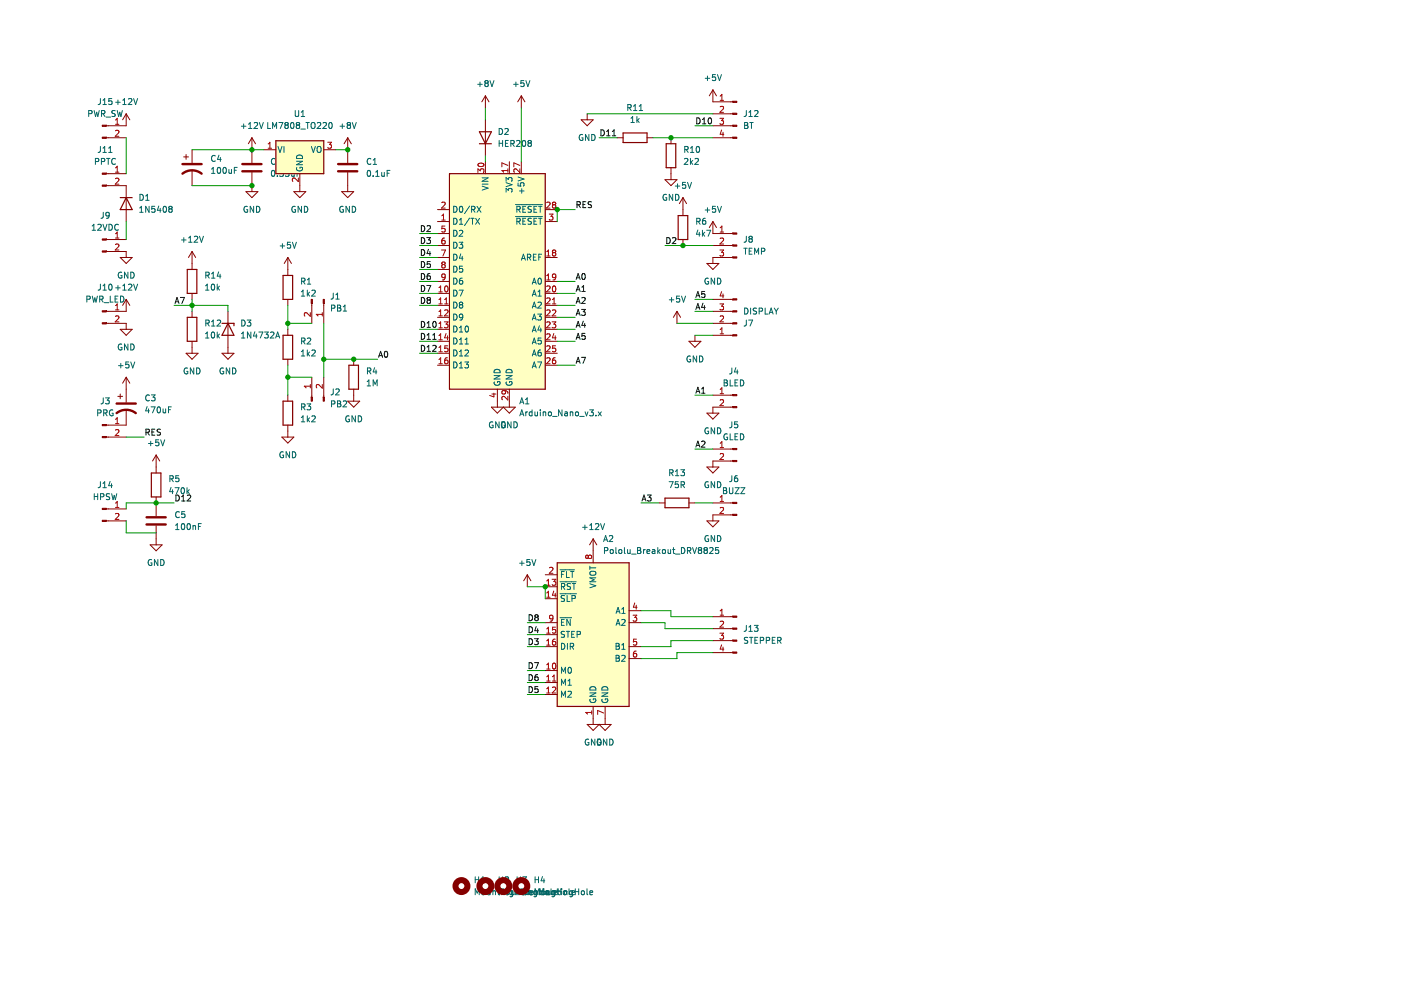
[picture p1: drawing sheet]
<svg xmlns="http://www.w3.org/2000/svg" width="297mm" height="210mm" viewBox="0 0 297 210" stroke-linecap="round" stroke-linejoin="round" font-family="sans-serif">
<path d="M.1 0h297v209.9h-297z" fill-rule="evenodd" fill="#fff" stroke="#fff" stroke-width=".21"/>
<g fill="none" stroke="#840000" stroke-width=".21">
<path d="M151.1 19.1v2.5h4.3M151.1 19.1l-.7 1.2M151.1 19.1l.8 1.2M22.5 39.4h4.3v7.6M22.5 36.8h4.3M22.5 29.2h4.3M26.8 24.1v2.6h-4.3M26.8 24.1l-.8 1.3M26.8 24.1l.7 1.3M38.9 33.3h1.1M39.4 32.8v1M40.7 31.7v2.8"/>
<path d="M40.7 36.1v3.3M53.4 29.2l-.7 1.3M53.4 29.2v5.3M53.4 36.6v4M53.4 29.2l.8 1.3M56 31.7h2.5M63.6 36.8v3.8M68.6 31.7h2.6M73.7 29.2v5.3M73.7 36.6v4M73.7 29.2l-.7 1.3M73.7 29.2l.8 1.3"/>
<path d="M102.9 20.3v2.6M102.9 25.4v7.6M102.9 34.3v2.5M102.9 20.3l-.7 1.3M102.9 20.3l.8 1.3M108 34.3v2.5M110.5 20.3v2.6M110.5 34.3v2.5M110.5 20.3l-.7 1.3M110.5 20.3l.8 1.3M123.2 25.4h2.6l-1.3 1.3zM124.5 24.1v1.3"/>
<path d="M130.8 29.2h1.3M137.2 29.2h1.3M141 38.1h2.5l-1.2 1.3zM142.3 29.2v1.3M142.3 35.6v2.5M151.1 29.2h4.3M151.1 26.7h4.3M151.1 24.1h4.3M22.5 53.3h4.3v1.3M22.5 50.8h4.3M25.5 54.6h2.5l-1.2 1.3zM40.7 53.3v3.8"/>
<path d="M40.7 53.3l-.7 1.3M40.7 53.3l.8 1.3M52.1 40.6h2.6l-1.3 1.3zM61 54.6l-.7 1.3M61 54.6v3.8M61 54.6l.8 1.3M62.3 40.6h2.5l-1.2 1.3zM72.5 40.6h2.5l-1.3 1.3zM92.8 54.6h2.5M92.8 52.1h2.5M92.8 49.5h2.5M92.8 47h2.5"/>
<path d="M92.8 59.7h2.5M92.8 44.4h2.5M92.8 57.1h2.5M115.6 54.6h2.5M115.6 47h2.5M115.6 59.7h2.5M115.6 44.4h2.5M144.8 41.9v3.8M144.8 50.8v1.3M144.8 41.9l-.8 1.3M144.8 41.9l.8 1.3M149.9 55.9h2.5l-1.3 1.2z"/>
<path d="M151.1 47v2.5h4.3M151.1 47l-.7 1.2M151.1 47l.8 1.2M151.1 52.1h4.3M155.4 54.6h-4.3v1.3M22.5 68.6h4.3v1.2M25.5 69.8h2.5l-1.2 1.3zM26.8 63.5v2.5h-4.3M26.8 80v5.3M26.8 63.5l-.8 1.2M26.8 63.5l.7 1.2M26.8 80l-.8 1.2"/>
<path d="M26.8 80l.7 1.2M39.4 74.9h2.6l-1.3 1.3zM40.7 62.2v1.3M40.7 66v1.3M40.7 72.4v2.5M47.1 74.9h2.5l-1.3 1.3zM48.3 66v8.9M61 63.5v1.2M61 69.8v1.3M61 76.2v1.2M66.1 64.3v4.3M66.1 80v4.2"/>
<path d="M68.6 64.3v4.3M68.6 80v4.2M75 76.2v1.2M92.8 72.4h2.5M92.8 74.9h2.5M92.8 69.8h2.5M92.8 62.2h2.5M92.8 64.7h2.5M92.8 67.3h2.5M92.8 77.4h2.5M115.6 72.4h2.5M115.6 74.9h2.5"/>
<path d="M115.6 69.8h2.5M115.6 62.2h2.5M115.6 64.7h2.5M115.6 67.3h2.5M115.6 77.4h2.5M143.5 66l-.7 1.3M143.5 66v2.6M143.5 66l.8 1.3M146.1 72.4h2.5l-1.3 1.2zM147.3 71.1v1.3M151.1 63.5h4.3M151.1 66h4.3"/>
<path d="M151.1 68.6h4.3M151.1 71.1h4.3M22.5 92.7h4.3M25 84h1M25.5 83.5v1M26.8 86.8v3.3h-4.3M33.1 96.5v3.8M33.1 96.5l-.8 1.2M33.1 96.5l.8 1.2M59.8 92.7h2.5l-1.3 1.2zM61 83.8v1.3M61 90.1v2.6"/>
<path d="M73.7 85.1h2.6l-1.3 1.2zM75 82.5v2.6M104.2 86.3h5.1l-1.3 1.3-1.3-1.3-1.2 1.3zM105.5 82.5v3.8M108 82.5v3.8M149.9 99h2.5l-1.3 1.3zM149.9 87.6h2.5l-1.3 1.3zM151.1 95.2h4.3M151.1 83.8h4.3M155.4 86.3h-4.3v1.3M155.4 97.7h-4.3v1.3M22.5 110.4h4.3"/>
<path d="M22.5 107.9h4.3M31.8 115.5h2.6l-1.3 1.3zM33.1 105.4v4M33.1 111.5v4M125.8 114.2v5.1M125.8 114.2l-.8 1.3M125.8 114.2l.7 1.3M139.7 106.6h1.3M146.1 106.6h1.2M149.9 110.4h2.5l-1.3 1.3zM151.1 106.6h4.3M155.4 109.2h-4.3v1.2"/>
<path d="M111.8 121.9l-.8 1.2M111.8 121.9v2.5M111.8 121.9l.8 1.2M115.6 124.4h2.5M115.6 126.9h2.5M115.6 134.6h2.5M115.6 137.1h2.5M115.6 121.9h2.5M115.6 132h2.5M133.4 137.1h2.5M133.4 132h2.5M133.4 129.5h2.5"/>
<path d="M133.4 139.6h2.5M151.1 138.4h4.3M151.1 135.8h4.3M151.1 133.3h4.3M151.1 130.8h4.3M115.6 142.2h2.5M115.6 144.7h2.5M115.6 147.3h2.5M124.5 153.6h5.1l-1.3 1.3-1.3-1.3-1.2 1.3zM125.8 149.8v3.8M128.3 149.8v3.8"/>
</g>
<g fill="#840000" stroke="#840000" stroke-width=".21">
<path d="M155.4 63.4h.8v.2h-.8z" fill-rule="evenodd"/>
<path d="M155.4 65.9h.8v.2h-.8z" fill-rule="evenodd"/>
<path d="M155.4 68.4h.8v.3h-.8z" fill-rule="evenodd"/>
<path d="M155.4 71h.8v.2h-.8z" fill-rule="evenodd"/>
<path d="M66 63.5h.2v.8h-.2z" fill-rule="evenodd"/>
<path d="M68.5 63.5h.3v.8h-.3z" fill-rule="evenodd"/>
<path d="M155.4 138.2h.8v.3h-.8z" fill-rule="evenodd"/>
<path d="M155.4 135.7h.8v.3h-.8z" fill-rule="evenodd"/>
<path d="M155.4 133.2h.8v.2h-.8z" fill-rule="evenodd"/>
<path d="M155.4 130.6h.8v.3h-.8z" fill-rule="evenodd"/>
<path d="M21.7 53.2h.8v.3h-.8z" fill-rule="evenodd"/>
<path d="M21.7 50.7h.8v.2h-.8z" fill-rule="evenodd"/>
<path d="M21.7 68.4h.8v.3h-.8z" fill-rule="evenodd"/>
<path d="M21.7 65.9h.8v.2h-.8z" fill-rule="evenodd"/>
<path d="M155.4 97.6h.8v.3h-.8z" fill-rule="evenodd"/>
<path d="M155.4 95.1h.8v.2h-.8z" fill-rule="evenodd"/>
<path d="M21.7 39.2h.8v.3h-.8z" fill-rule="evenodd"/>
<path d="M21.7 36.7h.8v.3h-.8z" fill-rule="evenodd"/>
<path d="M21.7 29.1h.8v.2h-.8z" fill-rule="evenodd"/>
<path d="M21.7 26.5h.8v.3h-.8z" fill-rule="evenodd"/>
<path d="M155.4 86.2h.8v.3h-.8z" fill-rule="evenodd"/>
<path d="M155.4 83.7h.8v.2h-.8z" fill-rule="evenodd"/>
<path d="M155.4 54.5h.8v.2h-.8z" fill-rule="evenodd"/>
<path d="M155.4 51.9h.8v.3h-.8z" fill-rule="evenodd"/>
<path d="M155.4 49.4h.8v.2h-.8z" fill-rule="evenodd"/>
<path d="M21.7 110.3h.8v.3h-.8z" fill-rule="evenodd"/>
<path d="M21.7 107.8h.8v.2h-.8z" fill-rule="evenodd"/>
<path d="M155.4 29.1h.8v.2h-.8z" fill-rule="evenodd"/>
<path d="M155.4 26.5h.8v.3h-.8z" fill-rule="evenodd"/>
<path d="M155.4 24h.8v.3h-.8z" fill-rule="evenodd"/>
<path d="M155.4 21.5h.8v.2h-.8z" fill-rule="evenodd"/>
<path d="M155.4 109h.8v.3h-.8z" fill-rule="evenodd"/>
<path d="M155.4 106.5h.8v.3h-.8z" fill-rule="evenodd"/>
<path d="M68.5 84.2h.3v.9h-.3z" fill-rule="evenodd"/>
<path d="M66 84.2h.2v.9h-.2z" fill-rule="evenodd"/>
<path d="M21.7 92.5h.8v.3h-.8z" fill-rule="evenodd"/>
<path d="M21.7 90h.8v.3h-.8z" fill-rule="evenodd"/>
</g>
<g fill="none" stroke="#a90000" stroke-width=".21">
<path d="M24.5 25.4l.4-.3v1.3M24.5 35.6l.4-.4v1.3M24.5 27.7l.5-.1 .2 .4-.8 .9h.8M24.5 37.9l.5-.1 .2 .3-.8 .9h.8M24.5 36.5h.7M24.5 26.4h.7M56.9 31.4h.7M56.9 30.5l.3-.3v1.2M63.3 37.7v.8l-1-.8-.3 .3 .1 .5M69.5 30.2h.8l-.4 .4 .3 .2v.5l-.2 .1-.5-.1M101.3 36.6v-.8l.5 .4 .1-.3h.6l.1 .1-.1 .6M101.5 34.7a.61 .61 0 0 1 .7-.2 .61 .61 0 0 1 .3 .6 .75 .75 0 0 1-1.2-.2z"/>
<path d="M107.7 35.8v.7M107.7 36.2h-1.3l.4 .3M107.7 35.1l-1.3-.6v.9M110.2 35.8v.8l-.9-.8-.4 .2 .2 .5M110.2 35.1l-1.3-.6v.9M152.6 25.1h.8l-.4 .5 .4 .1v.5l-.2 .2-.6-.2M152.7 20.4l.4-.4v1.3M152.7 22.7l.5-.2 .2 .4-.8 .9h.8M152.7 21.3h.7M153 27.6l-.3 .9h.8M153.3 28v.9M24.5 50.5h.7"/>
<path d="M24.5 49.6l.4-.4v1.3M24.5 51.9l.5-.2 .2 .4-.8 .9h.8M93.6 53h.9l-.6 1.3M93.7 46.7h.7M93.7 45.8l.3-.4v1.3M93.7 43l.4-.1 .3 .3-.8 .9h.8M93.9 56.1l-.2-.2 .2-.4h.2l.3 .3-.3 .3M93.9 56.1l-.2 .2v.3l.2 .2h.4l.1-.2-.1-.4-.2-.1M93.9 56.1h.2M94.3 50.5h-.4l-.2 .3v.7l.2 .2 .4-.1v-.6h-.4l-.2 .2M94.3 47.9h-.6v.6h.6v.6l-.2 .1-.4-.1M94.4 58.6l-.3 .3-.3-.1-.1-.6 .4-.1 .3 .2-.1 .8-.2 .2-.3 .1"/>
<path d="M115.9 53.4l.4-.4v1.3M115.9 58.4l.4-.3v1.3M115.9 54.3h.7M115.9 59.4h.7M115.9 43l.5-.1 .2 .3-.8 .9h.8M116.5 45.4h.7l-.4 .5 .4 .1v.5l-.2 .2-.5-.2M117.4 43.4l-.3-.2 .3-.3h.2l.2 .2-.2 .3M117.4 43.4l-.3 .2 .1 .4 .2 .1h.2l.2-.2v-.3l-.2-.2M117.4 53.6l-.3-.3 .3-.3h.2l.2 .3-.2 .3M117.4 53.6l-.3 .2 .1 .4 .2 .1h.2l.2-.3v-.2l-.2-.2M117.4 53.6h.2M117.4 43.4h.2"/>
<path d="M117.8 58.6l-.2 .3-.4-.1v-.6l.4-.1 .2 .2v.8l-.2 .2-.4 .1M152.6 53h.8l-.4 .5 .4 .1v.6l-.2 .1-.6-.1M152.7 48.3l.4-.4v1.3M152.7 50.6l.5-.1 .2 .3-.8 .9h.8M152.7 49.2h.7M24.5 67.1l.5-.1 .2 .3-.8 .9h.8M24.5 65.7h.7M24.5 64.8l.4-.4v1.3M65.8 66.3v.8l-.9-.8-.4 .2 .1 .5M68.3 66.3v.7M68.3 66.7h-1.2l.3 .3M93.1 67h.7"/>
<path d="M93.1 64.4h.7M93.1 61.9h.7M93.1 61l.3-.4v1.3M93.1 63.5l.3-.3v1.2M93.1 66.1l.3-.4v1.3M93.1 68.6l.3-.4v1.3M93.1 71.1l.3-.3v1.2M93.1 73.7l.3-.4v1.3M93.1 76.2l.3-.3v1.2M93.1 69.5h.7M93.1 72h.7M93.1 74.6h.7"/>
<path d="M93.1 77.1h.7M94.2 68.2h.8l-.4 .5 .3 .1v.6l-.1 .1-.6-.1M94.3 65.8l.5-.1 .2 .4-.8 .9h.8M94.3 64.4h.7M94.3 63.5l.3-.3v1.2M94.4 60.7l.2-.1a.68 .68 0 0 1 .4 .7 .68 .68 0 0 1-.4 .6l-.3-.5zM94.6 70.7l-.3 .9h.8M94.9 75.9h-.4l-.2 .3v.7l.2 .2 .4-.1v-.6l-.4-.1-.2 .3M94.9 71.2v.8M94.9 73.3h-.6v.6h.6v.6l-.1 .1-.5-.1M115.9 70.9l.5-.1 .2 .3-.8 .9h.8M115.9 65.8l.5-.1 .2 .4-.8 .9h.8"/>
<path d="M115.9 68.4l.5-.2 .2 .4-.8 .9h.8M115.9 63.3l.5-.1 .2 .3-.8 .9h.8M115.9 60.7l.5-.1 .2 .4-.8 .9h.8M115.9 73.4l.5-.1 .2 .4-.8 .9h.8M115.9 76l.5-.1 .2 .3-.8 .9h.8M117.1 68.2h.7l-.4 .5 .4 .1v.6l-.2 .1-.5-.1M117.1 65.8l.5-.1 .2 .4-.7 .9h.7M117.1 64.4h.7M117.1 63.5l.4-.3v1.2M117.2 60.7l.2-.1a.68 .68 0 0 1 .5 .7 .68 .68 0 0 1-.5 .6l-.3-.5zM117.4 70.7l-.3 .9h.8M117.7 75.9h-.3l-.2 .3-.1 .7 .3 .2 .4-.1-.1-.6-.3-.1-.3 .3"/>
<path d="M117.7 71.2v.8M117.8 73.3h-.6l-.1 .6h.6l.1 .6-.2 .1-.5-.1M152.6 64.4h.8l-.4 .5 .4 .1v.6l-.2 .1-.6-.1M152.7 70.8h.7M152.7 69.9l.4-.4v1.3M152.7 67.1l.5-.1 .2 .3-.8 .9h.8M153 61.8l-.3 .9h.8M153.3 62.3v.9M24.5 88.9l.4-.4v1.3M24.5 91.2l.5-.1 .2 .4-.8 .9h.8M24.5 89.8h.7M65.8 81.5v.7"/>
<path d="M65.8 81.9h-1.3l.4 .3M68.3 81.5v.8l-.9-.8-.3 .3 .1 .4M104.3 83.5h.8M104.7 83.4v.7l-.9-.3M107 82.8l.2 .3-.1 .3-.6 .1-.1-.4 .2-.3 .8 .1 .2 .2 .1 .3M107.7 84v.8l-.9-.8-.4 .3 .1 .5M152.7 82.6l.4-.4v1.3M152.7 94l.4-.4v1.3M152.7 84.9l.5-.2 .2 .4-.8 .9h.8M152.7 96.3l.5-.1 .2 .3-.8 .9h.8M152.7 94.9h.7M152.7 83.5h.7"/>
<path d="M24.5 106.7l.4-.4v1.3M24.5 109l.5-.1 .2 .3-.8 .9h.8M24.5 107.6h.7M124.7 117.9l.3-.2h.2l.2 .2v.3l-.2 .2h-.4l-.1-.2M124.7 117.9l-.2-.2-.3 .2v.4l.2 .1 .3-.2M124.7 117.9v.3M152.7 105.4l.4-.3v1.2M152.7 107.7l.5-.1 .2 .4-.8 .9h.8M152.7 106.3h.7M115.9 134.2h.7M115.9 123.2l.4-.4v1.3M115.9 125.7l.4-.3v1.2"/>
<path d="M115.9 133.3l.4-.3v1.2M115.9 135.9l.4-.4v1.3M115.9 124.1h.7M115.9 126.6h.7M115.9 136.8h.7M116.5 120.4l.5-.1 .2 .3-.7 1h.7M117.1 122.8h.7l-.4 .5 .4 .1v.6l-.2 .1-.5-.1M117.2 131l-.2 .2h-.4v-.6l.4-.2 .2 .3v.7l-.2 .2-.4 .1M117.4 125.3l-.3 .9h.8M117.7 135.5l-.3 .1-.2 .2-.1 .7 .3 .3 .4-.1-.1-.6-.3-.1-.3 .2M117.7 125.8v.8M117.8 133h-.6l-.1 .6 .6-.1 .1 .6-.2 .1-.5-.1"/>
<path d="M134.2 130.4h.8l-.4 .5 .3 .1v.6l-.1 .1-.6-.1M134.6 127.8l-.3 .9h.8M134.9 138.1h-.4l-.2 .3v.7l.2 .2 .4-.1v-.6l-.4-.1-.2 .3M134.9 128.3v.9M134.9 135.5h-.6v.6h.6v.6l-.1 .1-.5-.1M152.6 134.2h.8l-.4 .5 .4 .1v.6l-.2 .1-.6-.1M152.7 129.5l.4-.3v1.2M152.7 131.8l.5-.1 .2 .4-.8 .9h.8M152.7 130.4h.7M153 136.7l-.3 .9h.8M153.3 137.2v.9M115.9 141.9h.7"/>
<path d="M115.9 141l.4-.4v1.3M115.9 143.5l.4-.4v1.3M115.9 146l.4-.3v1.2M115.9 144.4h.7M115.9 146.9h.7M117.1 145.8l.5-.1 .2 .3-.7 .9h.7M117.1 144.4h.7M117.1 143.5l.4-.4v1.3M117.2 140.7l.2-.1a.68 .68 0 0 1 .5 .6 .68 .68 0 0 1-.5 .7l-.3-.5zM125.4 150.7v.7M125.4 151.1h-1.2l.3 .3M128 151.2l-1.3-.6v.9"/>
</g>
<g fill="none" stroke="#006464" stroke-width=".21">
<path d="M101.3 17.9h.9M101.8 17.4v1M103 17.6l-.2-.2 .2-.3h.4l.1 .2-.2 .3M103 17.6l-.2 .3v.2l.2 .3 .4-.1 .1-.2v-.3l-.2-.2M103 17.6h.3M103.9 17.1l.4 1.3 .4-1.3M108.9 17.9h1M109.4 17.4v1M111.1 17.1h-.6l-.1 .6 .6-.1 .1 .6-.2 .2-.5-.2M111.5 17.1l.4 1.3 .4-1.3M149.5 16.6h1M150 16.1v1"/>
<path d="M151.7 15.8h-.6l-.1 .6h.6l.1 .6-.2 .1-.5-.1M152.1 15.8l.4 1.3 .5-1.3M18.8 24.1l.6-.1 .1-.4-.7-.2v1.3M20 23.4l.3 1.3 .2-.9 .2 .9 .3-1.3M20.2 34.3l.6-.1 .1-.5-.7-.1v1.3M21.3 31.1l-.1 1-.4 .2M21.3 20.9l-.1 1.1-.4 .2M21.5 34.3l.6-.1 .1-.5-.7-.1v1.3M21.5 24.1l.6-.1 .1-.4-.7-.2v1.3M21.8 32.3h.8M21.8 21.3l.4-.4v1.3M21.8 31.4l.4-.3v1.2"/>
<path d="M21.8 22.2h.8M21.8 24.1l.5 .6M22.5 24.8h1M22.6 33.6h.7M22.9 33.6v1.3M23 32.3h.8M23 31.4l.4-.3v1.2M23.7 20.9h-.6l-.1 .6 .6-.1 .1 .6-.2 .2-.5-.2M24.4 23.5l-.6 .1v.3l.5 .3 .1 .3-.2 .2-.5-.1M24.5 33.7a.56 .56 0 0 0-.8 .5 .56 .56 0 0 0 .8 .5M24.5 21.7h1M24.9 23.4l.3 1.3 .2-.9 .2 .9 .3-1.3"/>
<path d="M25 21.2v1M26 21.3l.4-.4v1.3M26 22.2h.8M27.2 21l.5-.1 .3 .4-.8 .9h.8M28.3 20.9l.5 1.3 .4-1.3M44.8 35.9l.4-.4v1.3M44.8 36.8h.8M45.6 33.1a.56 .56 0 0 0-.8 .5 .56 .56 0 0 0 .8 .5M46.2 35.6l.2-.1a.68 .68 0 0 1 .4 .6 .68 .68 0 0 1-.4 .7l-.3-.5zM46.4 32.9l-.3 .9h.8M46.7 33.4v.8M47.4 35.6l.2-.1a.68 .68 0 0 1 .4 .6 .68 .68 0 0 1-.4 .7l-.3-.5z"/>
<path d="M48.5 35.9l.1 .8 .5-.1M49.1 35.9v.9M49.7 36.1h.4M50.3 35.5h-.6v1.3M51.2 26.8h.9M51.7 26.3v.9M52.7 27.2h.7M52.7 26.3l.3-.3v1.2M53.9 26.1l.5-.1 .2 .3-.8 .9h.8M55 26l.4 1.2 .4-1.2M56.8 26v1.2h.6M57.7 36.2l.1-.1a.68 .68 0 0 1 .5 .7 .68 .68 0 0 1-.5 .6l-.3-.5z"/>
<path d="M57.8 27.2v-1.2l.4 .9 .4-.9v1.2M58.3 33.7a.56 .56 0 0 0-.8 .5 .56 .56 0 0 0 .8 .5M58.8 33.7l.5-.1 .2 .4-.8 .9h.8M58.8 37.3v.1M58.9 31.1l.5 1.2 .4-1.2M59.1 26h.9l-.6 1.2M59.3 36.1h.8l-.4 .5 .3 .1v.6l-.2 .1-.5-.1M60.2 31.1v1.2M60.5 36.1h.8l-.4 .5 .3 .1v.6l-.2 .1-.5-.1M60.6 26.5l-.2 .3 .1 .3 .1 .1h.3l.2-.2v-.2l-.2-.3M60.6 26.5l-.2-.2 .2-.3h.3l.2 .2-.2 .3M60.6 26.5h.3"/>
<path d="M61.7 26.1l.2-.1a.68 .68 0 0 1 .4 .6 .68 .68 0 0 1-.4 .6l-.3-.4zM61.8 36.6l.1 .7h.5M62.4 36.6v.8M62.6 23.4v1.1l.2 .2h.3l.2-.2v-1.1M62.9 34.2h1.2l-1.2 .7h1.2M62.9 35.5a.58 .58 0 0 0 .6 .8 .58 .58 0 0 0 .5-.8h-.4v.2M63 36.7h.4M63.1 26.5l-.3 .3v.2l.3 .2h.2l.2-.2v-.2l-.2-.3M63.1 26.5l-.3-.2 .3-.3h.3l.1 .2-.2 .3M63.1 33a.66 .66 0 0 1 .7-.1 .66 .66 0 0 1 .3 .7h-1.2zM63.1 26.5h.2M63.6 36.1h-.6v1.3"/>
<path d="M63.8 27.4h.9M63.9 23.8l.3-.4v1.3M63.9 24.7h.7M64.9 26h.7M65.2 26v1.2M66 26.2l.3-.2a.43 .43 0 0 1 .5 .4v.4a.42 .42 0 0 1-.4 .5 .42 .42 0 0 1-.4-.5zM66 31.1l.4 1.2 .5-1.2M67.3 26.1l.5-.1 .2 .3-.8 .9h.8M67.3 31.2l.2-.1a.43 .43 0 0 1 .6 .4v.4a.42 .42 0 0 1-.5 .4 .42 .42 0 0 1-.4-.4zM68.5 26.1l.5-.1 .2 .3-.8 .9h.8M69.8 26.1l.2-.1a.68 .68 0 0 1 .4 .6 .68 .68 0 0 1-.4 .6l-.3-.4zM72.1 26.8h1"/>
<path d="M72.6 26.3v.9M73.8 26.5l-.2 .3v.2l.2 .2h.4l.1-.2v-.4l-.2-.1M73.8 26.5l-.2-.2 .2-.3h.4l.1 .2-.2 .3M73.8 26.5h.3M74.7 26l.4 1.2 .4-1.2M78 36.2l.2-.1a.68 .68 0 0 1 .4 .7 .68 .68 0 0 1-.4 .6l-.4-.5zM78.6 33.7a.56 .56 0 0 0-.8 .5 .56 .56 0 0 0 .8 .5M79.1 34.9h.7M79.1 34l.4-.4v1.3M79.1 37.3v.1M79.7 37.4h.7M79.7 36.5l.3-.4v1.3"/>
<path d="M80.9 36.6l.1 .7h.5M81.5 36.6v.8M82.1 36.7h.4M82.7 36.1h-.6v1.3M102.2 39.5l1.3 .4-1.3 .4M102.2 39h1.3M102.2 37.7h1.3l-1.3 .7h1.3M105.8 27.2a.64 .64 0 0 1 .8 .7 .64 .64 0 0 1-.8 .6zM105.8 29.8v1.3M105.8 30.4h.8M106.6 29.8v1.3M107 27.4l.5-.2 .3 .4-.8 .9h.8"/>
<path d="M107.2 30.4h.4M107.3 38.4v-.8l.5 .5 .1-.4h.5l.2 .2-.2 .5M107.3 38.7l1.3 .5-1.3 .4M107.8 29.8h-.6v1.3h.6M108.3 30.4h.6l.1-.5-.7-.1v1.3M108.6 30.4l.4 .7M109.5 29.9l.5-.1 .2 .3-.7 1h.7M109.8 38.8v.6l.6 .1v-.6l.6-.1 .1 .2-.1 .5M109.8 37.5l1.3 .5-1.3 .4M110.9 29.9l.1-.1a.68 .68 0 0 1 .5 .6 .68 .68 0 0 1-.5 .7l-.3-.5zM112.2 30.3l-.3 .3v.2l.3 .3h.2l.3-.3v-.2l-.3-.3M112.2 30.3l-.3-.2 .3-.3h.2l.3 .2-.3 .3"/>
<path d="M112.2 30.3h.2M123.5 28.6a.58 .58 0 0 0-.7 .6 .58 .58 0 0 0 .8 .5v-.5h-.3M124.9 28.5v1.3l-.8-1.3v1.3M125.5 28.5a.64 .64 0 0 1 .7 .6 .64 .64 0 0 1-.7 .7zM133.1 22.8h.6l.1-.5-.7-.1v1.2M133.4 22.8l.4 .6M133.8 26h.7M133.8 25.1l.3-.4v1.3M134.3 23.4h.7M134.3 22.5l.4-.3v1.2M135 24.7v1.3M135.2 25.5l.3 .5"/>
<path d="M135.5 22.5l.4-.3v1.2M135.5 23.4h.7M135.5 25.1l-.5 .5M143.2 39.5h.9M143.7 39v.9M145.1 33.7l.5-.1 .2 .4-.7 .9h.7M145.2 31.7h.6v-.5l-.6-.1v1.2M145.3 38.7h-.6v.6l.6-.1v.6l-.1 .1-.5-.1M145.5 31.7l.4 .6M145.8 38.7l.4 1.2 .4-1.2M146.4 32.3h.7M146.4 31.4l.4-.3v1.2"/>
<path d="M146.4 33.6v1.3M146.5 34.4l.4 .5M146.9 34l-.5 .5M147.4 33.7l.4-.1 .3 .4-.8 .9h.8M147.7 31.2l.2-.1a.68 .68 0 0 1 .4 .6 .68 .68 0 0 1-.4 .6l-.3-.5zM157.9 26h.4l.2 .2-.2 .4 .2 .1 .1 .3-.2 .2h-.5zM157.9 26.6h.4M158.2 23.4v1.1l-.4 .2M158.8 23.8l.3-.4v1.3M158.8 24.7h.7M159 26h.7M159.3 26v1.2"/>
<path d="M160 23.6l.5-.2 .2 .4-.8 .9h.8M19.5 48.8h.8M19.5 47.9l.4-.3v1.2M20.7 47.7l.5-.1 .3 .3-.8 .9h.8M21.8 47.6l.5 1.2 .4-1.2M21.9 45l-.1 1.1-.4 .2M23.1 47.6a.64 .64 0 0 1 .7 .6 .64 .64 0 0 1-.7 .6zM23.2 45.6l-.3 .2-.3-.1-.1-.6 .4-.1 .3 .3-.1 .7-.2 .2-.3 .1M25.1 47.7a.56 .56 0 0 0-.8 .5 .56 .56 0 0 0 .8 .5M25.8 57.8a.58 .58 0 0 0-.7 .6 .58 .58 0 0 0 .8 .5v-.5h-.3M27.1 57.7v1.3l-.7-1.3v1.3M27.7 57.7a.64 .64 0 0 1 .8 .6 .64 .64 0 0 1-.8 .7z"/>
<path d="M29.6 45h.7M29.6 44.1l.4-.4v1.3M29.7 41.2a.64 .64 0 0 1 .7 .6 .64 .64 0 0 1-.7 .7zM30.9 42.5h.7M30.9 41.6l.3-.4v1.3M31.6 43.7v1.3l-.7-1.3v1.3M32.8 43.7h-.6v.6h.6v.6l-.2 .1-.4-.1M33.7 43.7l-.3 .9h.7M34 44.2v.8M34.7 43.9l.2-.2a.68 .68 0 0 1 .4 .7 .68 .68 0 0 1-.4 .6l-.3-.5zM36 44.3l-.2 .2v.3l.2 .2h.3l.2-.2v-.3l-.2-.2M36 44.3l-.2-.3 .2-.3h.3l.2 .3-.2 .3"/>
<path d="M36 44.3h.3M38.5 50.9h.9M39 50.4v1M40 51.4h.7M40 50.5l.4-.4v1.3M41.2 50.2l.5-.1 .2 .4-.8 .9h.8M42.3 50.1l.4 1.3 .4-1.3M43.6 58.4l.6-.1 .1-.5-.7-.1v1.3M43.9 58.4l.5 .6M44.8 59h.8M44.8 58.1l.4-.4v1.3M46.4 57.6l-.3 1h.7"/>
<path d="M46.7 58.1v.9M52.4 43.8a.58 .58 0 0 0-.7 .6 .58 .58 0 0 0 .8 .5v-.4h-.2M53.8 43.7v1.3l-.8-1.3v1.3M54.4 43.7a.64 .64 0 0 1 .7 .7 .64 .64 0 0 1-.7 .6zM59.4 52.1h1M59.9 51.7v.9M61.6 51.4h-.6l-.1 .6 .6-.1 .1 .6-.2 .1-.5-.1M62 51.4l.4 1.2 .4-1.2M62.6 43.8a.58 .58 0 0 0-.7 .6 .58 .58 0 0 0 .8 .5v-.4h-.3M63.9 43.7v1.3l-.7-1.3v1.3M63.9 59.6h.7v-.5l-.7-.1v1.2M64.3 59.6l.4 .6"/>
<path d="M64.5 43.7a.64 .64 0 0 1 .8 .7 .64 .64 0 0 1-.8 .6zM65.2 59.3l.3-.3v1.2M72.8 43.8a.58 .58 0 0 0-.8 .6 .58 .58 0 0 0 .8 .5v-.4h-.2M74.1 43.7v1.3l-.7-1.3v1.3M74.7 43.7a.64 .64 0 0 1 .7 .7 .64 .64 0 0 1-.7 .6zM96.2 56.4a.64 .64 0 0 1 .7 .7 .64 .64 0 0 1-.7 .6zM96.2 59a.64 .64 0 0 1 .7 .6 .64 .64 0 0 1-.7 .6zM96.2 51.4a.64 .64 0 0 1 .7 .6 .64 .64 0 0 1-.7 .6zM96.2 48.8a.64 .64 0 0 1 .7 .7 .64 .64 0 0 1-.7 .6zM96.2 53.9a.64 .64 0 0 1 .7 .6 .64 .64 0 0 1-.7 .7zM96.2 43.7a.64 .64 0 0 1 .7 .7 .64 .64 0 0 1-.7 .6zM96.2 46.3a.64 .64 0 0 1 .7 .6 .64 .64 0 0 1-.7 .7z"/>
<path d="M97.3 51.4h.8l-.4 .4 .4 .2v.5l-.2 .1-.6-.1M97.4 48.9l.5-.1 .2 .4-.8 .9h.8M97.4 47.6h.7M97.4 46.6l.4-.3v1.3M97.5 43.9l.2-.2a.68 .68 0 0 1 .4 .7 .68 .68 0 0 1-.4 .6l-.3-.5zM97.7 53.8l-.3 .9h.8M98 59h-.4l-.1 .3-.1 .7 .2 .2 .5-.1-.1-.6h-.4l-.2 .2M98 54.3v.9M98.1 56.4h-.6l-.1 .6h.6l.1 .6-.2 .1-.5-.1M99.6 46.2l-1.1 1.7M99.6 43.7l-1.1 1.6M99.8 46.3h.7"/>
<path d="M100 44.4l.6-.1 .1-.4-.7-.2v1.3M100.2 46.3v1.3M100.3 44.4l.4 .6M100.8 46.3l.9 1.3M101.1 43.7l.9 1.3M101.7 46.3l-.9 1.3M102 43.7l-.9 1.3M107.3 40.7v-.8l.5 .5 .1-.4h.5l.2 .2-.2 .5M109.3 43.4h5.7M109.3 45.9h5.7M109.6 44.4l.6-.1v-.4l-.6-.2v1.3M109.6 46.9h.6v-.5l-.6-.1v1.3"/>
<path d="M109.9 44.4l.4 .6M109.9 46.9l.4 .7M110.1 40.5h1M110.6 55.2l.4-1.3 .4 1.3M110.6 40v1M110.7 54.8h.6M110.9 44.3h.4M110.9 46.9h.4M111.5 43.7h-.6v1.3h.6M111.5 46.3h-.6v1.3h.6M111.8 54.6l.6-.1 .1-.5-.7-.1v1.3M112.1 54.6l.4 .6"/>
<path d="M112.7 43.8l-.7 .1v.3l.5 .3 .2 .3-.3 .2h-.5M112.7 46.3l-.7 .1v.4l.5 .2 .2 .3-.3 .3-.5-.1M113 59.9h.6M113.1 54.5h.4M113.2 44.3h.4M113.2 46.9h.4M113.7 53.9h-.6v1.3h.6M113.8 43.7h-.6v1.3h.6M113.8 46.3h-.6v1.3h.6M114.2 59.1l.2-.1a.68 .68 0 0 1 .4 .6 .68 .68 0 0 1-.4 .6l-.3-.4zM114.2 43.7h.7M114.2 46.3h.7"/>
<path d="M114.2 54.5h.5M114.5 43.7v1.3M114.5 46.3v1.3M114.8 53.9h-.6v1.3M141.3 41.3a.58 .58 0 0 0-.7 .6 .58 .58 0 0 0 .8 .5v-.5h-.3M142.6 41.2v1.3l-.7-1.3v1.3M143.2 41.2a.64 .64 0 0 1 .8 .6 .64 .64 0 0 1-.8 .7zM147.7 46.9h.6l.1-.5-.7-.1v1.3M148 48.8l-.3 .9h.7M148 46.9l.4 .7M148.3 49.2v.9M148.9 48.8v1.3"/>
<path d="M149.1 49.6l.3 .5M149.4 49.2l-.5 .5M149.5 44.5h1M149.5 46.3h-.3l-.2 .3-.1 .7 .3 .3 .4-.2-.1-.6h-.3l-.3 .2M149.8 48.8h.9l-.6 1.3M150 44v1M150.2 59a.58 .58 0 0 0-.8 .6 .58 .58 0 0 0 .8 .5v-.4h-.2M151.5 59v1.2l-.7-1.2v1.2M151.7 43.7h-.6l-.1 .6h.6l.1 .6-.2 .1-.5-.1M152.1 59a.64 .64 0 0 1 .7 .6 .64 .64 0 0 1-.7 .6zM152.1 43.7l.4 1.3 .5-1.3M157.7 52.6h.7"/>
<path d="M158.1 52.6v1.3M158.2 50.1v1.1l-.4 .2M158.8 53.2h.5M159 50.6l-.2 .3v.2l.2 .3 .4-.1 .1-.2-.1-.3-.1-.2M159 50.6l-.2-.2 .2-.3 .4 .1 .1 .1-.2 .3M159 50.6h.3M159.4 52.6h-.6v1.3h.6M160 53.9v-1.3l.4 .9 .4-.9v1.3M161.4 53.3l.6-.1 .1-.5-.7-.1v1.3M18.4 63.4h.6l.1-.5-.7-.1v1.3M19.6 62.8l.3 1.3 .2-1 .3 1 .3-1.3M21.1 63.4h.6l.1-.5-.7-.1v1.3"/>
<path d="M21.3 60.2l-.1 1.1-.4 .2M21.4 63.4l.5 .7M21.8 61.5h.8M21.8 60.6l.4-.4v1.3M22.1 64.2h1M23.2 60.4l.1-.2a.68 .68 0 0 1 .5 .7 .68 .68 0 0 1-.5 .6l-.3-.5zM23.4 62.8v1.3h.6M24.4 63.4h.4M24.5 61h1M25 62.8h-.6v1.3h.6M25 60.5v1M25.1 77.5h1"/>
<path d="M25.5 62.8a.64 .64 0 0 1 .8 .6 .64 .64 0 0 1-.8 .7zM25.6 77v1M25.8 73a.58 .58 0 0 0-.7 .6 .58 .58 0 0 0 .8 .5v-.4h-.3M26 61.5h.8M26 60.6l.4-.4v1.3M27.1 72.9v1.3l-.7-1.3v1.3M27.2 60.4l.5-.2 .3 .4-.8 .9h.8M27.3 76.7h-.6l-.1 .6h.6l.1 .6-.2 .1-.5-.1M27.7 72.9a.64 .64 0 0 1 .8 .7 .64 .64 0 0 1-.8 .6zM27.7 76.7l.4 1.3 .5-1.3M28.3 60.2l.5 1.3 .4-1.3M39.8 78.1a.58 .58 0 0 0-.8 .6 .58 .58 0 0 0 .8 .5v-.5h-.2"/>
<path d="M41.1 78v1.3l-.7-1.3v1.3M41.7 78a.64 .64 0 0 1 .7 .6 .64 .64 0 0 1-.7 .7zM43.6 61.5h.7M43.6 60.6l.3-.4v1.3M43.6 70.8l.3-.4v1.3M43.6 71.7h.7M43.6 68.5h.6l.1-.5-.7-.1v1.2M43.9 68.5l.5 .6M44.8 69.1h.8M44.8 68.2l.4-.3v1.2M44.9 60.4l.2-.2a.68 .68 0 0 1 .4 .7 .68 .68 0 0 1-.4 .6l-.3-.5zM44.9 70.5l.2-.1a.68 .68 0 0 1 .4 .6 .68 .68 0 0 1-.4 .7l-.3-.5z"/>
<path d="M46.1 60.2v1.3M46.1 70.4v1.3M46.1 68l.4-.1 .3 .3-.8 .9h.8M46.2 61l.3 .5M46.2 71.2l.3 .5M46.5 60.7l-.4 .5M46.5 70.8l-.4 .5M47.4 78.1a.58 .58 0 0 0-.8 .6 .58 .58 0 0 0 .8 .5v-.5h-.2M48.7 78v1.3l-.7-1.3v1.3M49.3 78a.64 .64 0 0 1 .7 .6 .64 .64 0 0 1-.7 .7zM51.2 71.7h.7M51.2 70.8l.4-.4v1.3"/>
<path d="M51.3 67.9a.64 .64 0 0 1 .7 .6 .64 .64 0 0 1-.7 .6zM52.4 67.9h.8l-.4 .4 .3 .2v.5l-.2 .1-.5-.1M53.2 70.4v1.3l-.7-1.3v1.3M54 70.3l-.3 .9h.8M54.3 70.8v.9M54.9 70.4h.8l-.5 1.3M56.1 70.4h.8l-.4 .5 .3 .1v.5l-.2 .2-.5-.2M57.4 70.5l.4-.1 .3 .4-.8 .9h.8M58.4 71.7l.5-1.3 .4 1.3M58.6 71.3h.6M63.9 75.5h.7M63.9 62.8h.7"/>
<path d="M63.9 61.9l.3-.4v1.3M63.9 74.6l.3-.4v1.3M63.9 72.3h.7v-.5l-.7-.1v1.2M64.3 72.3l.4 .6M65.2 60.2h.7M65.2 61.5v1.3M65.2 74.2v1.3M65.2 71.8l.4-.1 .3 .3-.8 .9h.8M65.3 62.3l.3 .5M65.3 75l.3 .5M65.6 61.9l-.4 .5M65.6 74.6l-.4 .5"/>
<path d="M66.1 74.3l.5-.1 .2 .4-.7 .9h.7M66.1 61.6l.5-.1 .2 .4-.7 .9h.7M70.3 65.4l.6-.1 .1-.5-.7-.1v1.3M70.7 62.1l-.1 1.1-.4 .2M71.2 62.5l.4-.4v1.3M71.2 63.4h.7M71.6 65.3h.4M71.6 64.7h.4l.2 .2-.2 .4 .2 .1 .1 .3-.3 .3h-.4zM72.8 66h.7M72.8 65l.3-.3v1.3M77.9 78.7l.6-.1 .1-.5-.7-.1v1.3M78.2 78.7l.4 .6"/>
<path d="M79.4 78l-.3 .9h.8M79.7 78.4v.9M96.2 69.1a.64 .64 0 0 1 .7 .7 .64 .64 0 0 1-.7 .6zM96.2 66.6a.64 .64 0 0 1 .7 .6 .64 .64 0 0 1-.7 .7zM96.2 64.1a.64 .64 0 0 1 .7 .6 .64 .64 0 0 1-.7 .6zM96.2 74.2a.64 .64 0 0 1 .7 .6 .64 .64 0 0 1-.7 .7zM96.2 76.7a.64 .64 0 0 1 .7 .7 .64 .64 0 0 1-.7 .6zM96.2 61.5a.64 .64 0 0 1 .7 .6 .64 .64 0 0 1-.7 .7zM96.2 71.7a.64 .64 0 0 1 .7 .6 .64 .64 0 0 1-.7 .6zM97.3 61.5h.9l-.6 1.3M97.4 75.5h.7M97.4 78h.7"/>
<path d="M97.4 72.9h.7M97.4 70.4h.7M97.4 69.5l.4-.4v1.3M97.4 72l.4-.3v1.2M97.4 74.6l.4-.4v1.3M97.4 77.1l.4-.4v1.3M97.6 64.6l-.2 .2 .1 .4 .1 .1h.3l.2-.2v-.3l-.2-.2M97.6 64.6l-.2-.2 .2-.3h.3l.2 .2-.2 .3M97.6 64.6h.3M98.1 67.1l-.2 .3-.4-.1v-.6l.4-.1 .2 .2v.8l-.2 .2-.4 .1M98.5 76.7h.8l-.4 .5 .4 .1v.6l-.2 .1-.6-.1M98.6 74.3l.5-.1 .2 .4-.8 .9h.8"/>
<path d="M98.6 72.9h.7M98.6 72l.4-.3v1.2M98.7 69.3l.2-.2a.68 .68 0 0 1 .4 .7 .68 .68 0 0 1-.4 .6l-.3-.5zM104.8 79.6h1.2l-1.2 .8h1.2M104.9 78.4a.66 .66 0 0 1 .8-.1 .66 .66 0 0 1 .3 .7h-1.2zM107.3 79.6h1.3l-1.3 .8h1.3M107.5 78.4a.66 .66 0 0 1 .7-.1 .66 .66 0 0 1 .4 .7h-1.3zM112.8 60.2l.5-1.2 .4 1.2M112.8 62.8l.5-1.3 .4 1.3M112.8 65.3l.5-1.2 .4 1.2M112.8 67.9l.5-1.3 .4 1.3M112.8 70.4l.5-1.3 .4 1.3"/>
<path d="M112.8 72.9l.5-1.2 .4 1.2M112.8 75.5l.5-1.3 .4 1.3M112.8 78l.5-1.3 .4 1.3M113 62.4h.6M113 65h.6M113 67.5h.6M113 70h.6M113 72.6h.6M113 75.1h.6M113 77.7h.6M114 66.6h.8l-.4 .5 .3 .1v.5l-.2 .2-.5-.2M114 76.7h.8l-.5 1.3"/>
<path d="M114.1 64.2l.4-.1 .3 .3-.8 .9h.8M114.1 62.8h.7M114.1 61.9l.3-.4v1.3M114.4 69.1l-.3 .9h.7M114.7 74.2l-.4 .1-.2 .2v.7l.2 .3 .4-.1v-.6l-.4-.1-.2 .2M114.7 69.6v.8M114.7 71.7h-.6v.6l.6-.1v.6l-.2 .1-.4-.1M141.9 63.6h1M142.4 63.1v1M144.1 62.8h-.6l-.1 .6 .6-.1 .1 .6-.2 .2-.5-.2M144.5 62.8l.4 1.3 .4-1.3M146.4 75.5a.58 .58 0 0 0-.8 .6 .58 .58 0 0 0 .8 .5v-.4h-.2"/>
<path d="M147.7 75.5v1.2l-.7-1.2v1.2M148.3 75.5a.64 .64 0 0 1 .7 .6 .64 .64 0 0 1-.7 .6zM155.2 78l-.1 1.1-.4 .2M156 78l-.3 .9h.8M156.3 78.4v.9M157.9 65.3a.64 .64 0 0 1 .7 .7 .64 .64 0 0 1-.7 .6zM158.2 67.9v1l-.4 .2M158.7 67.9h.9l-.6 1.2M159.1 65.3v1.3M160.4 65.4h-.7v.4l.6 .2 .1 .3-.2 .3-.5-.1M161 66l.6-.1v-.5l-.6-.1v1.3M162.2 65.3v1.3h.6"/>
<path d="M163.1 66.6l.4-1.3 .4 1.3M163.2 66.2h.6M164.2 65.3l.4 .7M164.6 66v.6M165 65.3l-.4 .7M20.7 87.6l.6-.1 .1-.5-.7-.1v1.3M21.9 84.4l-.1 1-.4 .2M22 87.6l.6-.1v-.5l-.6-.1v1.3M22.3 87.6l.4 .6M22.4 84.4h.8l-.5 .4 .4 .2v.5l-.2 .1-.5-.1M23.9 87a.58 .58 0 0 0-.7 .5 .58 .58 0 0 0 .8 .5v-.4h-.3M31.2 86.2l-.3 .9h.8"/>
<path d="M31.5 94h.9M31.5 86.7v.8M31.7 83.8a.56 .56 0 0 0-.8 .6 .56 .56 0 0 0 .8 .5M32 93.5v1M32 86.3h.9l-.6 1.2M32.1 83.7h.8l-.4 .5 .3 .1v.6l-.2 .1-.5-.1M33.4 86.4l.2-.1a.68 .68 0 0 1 .4 .6 .68 .68 0 0 1-.4 .6l-.3-.4zM33.6 93.2h-.6v.7l.6-.1v.6l-.1 .1-.5-.1M34.1 93.2l.4 1.3 .4-1.3M34.6 86.7v.8l.5-.1M35.1 86.7v.8M35.7 86.9h.4"/>
<path d="M36.3 86.3h-.6v1.2M60.1 95.8a.58 .58 0 0 0-.8 .6 .58 .58 0 0 0 .8 .5v-.4h-.2M61.4 95.8v1.3l-.7-1.3v1.3M62 95.8a.64 .64 0 0 1 .7 .6 .64 .64 0 0 1-.7 .7zM63.9 88.5l.3-.3v1.2M63.9 89.4h.7M63.9 86.3l.7-.1v-.4l-.7-.2v1.3M64.3 86.3l.4 .6M65.1 85.6h.8l-.4 .5 .3 .1v.6l-.2 .1-.5-.1M65.2 88.2v1.2M65.3 89l.3 .4M65.6 88.6l-.4 .5"/>
<path d="M66.1 88.3l.5-.1 .2 .3-.7 .9h.7M70.3 85.7l.6-.1 .1-.5-.7-.1v1.3M70.7 82.5l-.1 1-.4 .2M71.2 82.6l.5-.1 .2 .3-.8 .9h.8M71.6 85h.4l.2 .2-.2 .4 .2 .1 .1 .3-.3 .3h-.4zM71.6 85.6h.4M72.8 85.1l.5-.1 .2 .4-.8 .9h.8M74 88.2a.58 .58 0 0 0-.7 .6 .58 .58 0 0 0 .8 .5v-.4h-.3M75.4 88.2v1.2l-.8-1.2v1.2M76 88.2a.64 .64 0 0 1 .7 .6 .64 .64 0 0 1-.7 .6zM77.8 81.8h.8M77.8 80.9l.4-.3v1.2"/>
<path d="M79.1 81.8v-1.2l.4 .9 .5-.9v1.2M104.5 89.5a.58 .58 0 0 0-.7 .6 .58 .58 0 0 0 .7 .5v-.4h-.2M104.8 81a.58 .58 0 0 0 .6 .7 .58 .58 0 0 0 .5-.8h-.4v.2M105.8 89.4v1.3l-.7-1.3v1.3M106.4 89.6a.36 .36 0 0 1 .4-.2 .36 .36 0 0 1 .3 .3 .49 .49 0 0 1 0 .8 .49 .49 0 0 1-.7-.1zM107 89.5l-.6-.1v1.3l.7-.1v-.4h-.3M107.4 81a.58 .58 0 0 0 .5 .7 .58 .58 0 0 0 .5-.8h-.4v.2M108.4 89.4v1.3l-.8-1.3v1.3M109 89.4a.64 .64 0 0 1 .7 .7 .64 .64 0 0 1-.7 .6zM110.2 85.6l.4-1.2 .5 1.2M110.2 88.2l.4-1.3 .5 1.3M110.3 85.3h.6"/>
<path d="M110.3 87.8h.6M111.4 85.6h.7M111.4 84.7l.4-.3v1.2M111.5 87.3v.9M111.8 87.3l-.3 .3M112.8 86.9v1.3M112.8 87.4l-.4-.1-.2 .3 .1 .5h.5M113.4 87.3l.1 .8 .5-.1M114 87.3v.9M114.6 86.9v.1M114.6 87.3v.9M115.2 87.4h.4l.1 .8"/>
<path d="M115.2 87.3v.9M116.4 87.4l.3-.1 .2 .3v.3l-.2 .3-.4-.3zM117.2 88.3h.9M119.2 86.9v1.3l-.8-1.3v1.3M119.8 87.4h.4l.1 .8M120.3 87.6l-.6 .3 .2 .3 .4-.1M120.9 87.3v.9M120.9 87.4h.5l.1 .8M122.1 87.4l.1-.1 .4 .1-.1 .7-.4-.1zM122.9 88.3h1M124.1 87.3l.3 .9 .3-.9M125 86.9h.8l-.4 .5 .3 .1v.5l-.1 .2-.6-.2"/>
<path d="M126.3 88v.2M126.8 87.3l.7 .9M127.5 87.3l-.7 .9M143.2 100l.4-.4v1.3M144.3 99.6h.8l-.4 .5 .4 .1v.5l-.2 .2-.6-.2M150.2 90.8a.58 .58 0 0 0-.8 .6 .58 .58 0 0 0 .8 .5v-.5h-.2M151.5 90.7v1.3l-.7-1.3v1.3M152.1 90.7a.64 .64 0 0 1 .7 .6 .64 .64 0 0 1-.7 .7zM153.5 80.6h.5l.2 .2-.2 .4 .2 .1 .1 .3-.3 .2h-.5zM153.5 81.2h.5M154.2 92a.58 .58 0 0 0-.7 .6 .58 .58 0 0 0 .8 .5v-.4h-.3M154.8 92v1.2h.6"/>
<path d="M154.8 80.6v1.2h.6M155.2 89.4l-.1 1.1-.4 .2M155.8 92.6h.5M155.8 81.2h.5M156.4 89.4h-.6l-.1 .6h.6l.1 .6-.2 .1-.5-.1M156.4 92h-.6v1.2h.6M156.4 80.6h-.6v1.2h.6M157 92a.64 .64 0 0 1 .7 .6 .64 .64 0 0 1-.7 .6zM157 80.6a.64 .64 0 0 1 .7 .6 .64 .64 0 0 1-.7 .6zM20 104.7v1.2M20 105.3h.7M20.7 104.7v1.2"/>
<path d="M21.3 102.1l-.1 1.1-.4 .2M21.3 105.3h.6l.1-.5-.7-.1v1.2M21.8 103.4h.8M21.8 102.5l.4-.4v1.3M23.3 104.7h-.5l-.3 .2 .1 .3 .6 .3v.3l-.7 .1M23.3 102.1l-.3 .9h.8M23.6 102.6v.8M23.7 104.7l.3 1.2 .2-.9 .3 .9 .3-1.2M32.1 118.7a.58 .58 0 0 0-.7 .6 .58 .58 0 0 0 .8 .5v-.4h-.2M33.5 118.6v1.3l-.8-1.3v1.3M34.1 118.6a.64 .64 0 0 1 .7 .7 .64 .64 0 0 1-.7 .6zM36 101.5h.6l.1-.5-.7-.1v1.2"/>
<path d="M36.3 103.3l-.3 .9h.7M36.3 101.5l.4 .6M36.6 103.8v.9M37.1 103.4h.9l-.6 1.3M37.2 112.3h.8M37.2 111.4l.4-.4v1.3M37.9 100.9h-.6l-.1 .6 .6-.1 .1 .6-.2 .1-.5-.1M38 108.6a.56 .56 0 0 0-.8 .5 .56 .56 0 0 0 .8 .5M38.5 103.5l.2-.1a.68 .68 0 0 1 .4 .6 .68 .68 0 0 1-.4 .7l-.3-.5zM38.6 111.1l.1-.1a.68 .68 0 0 1 .5 .7 .68 .68 0 0 1-.5 .6l-.3-.5zM39.2 108.5h-.6l-.1 .6 .6-.1 .1 .6-.2 .1-.5-.1M39.7 103.4v1.3"/>
<path d="M39.8 104.2l.3 .5M39.8 111.1l.2-.1a.68 .68 0 0 1 .4 .7 .68 .68 0 0 1-.4 .6l-.3-.5zM40.1 103.8l-.4 .5M40.9 111.6l.5-.1 .1 .8M40.9 111.4v.9M42.1 111.6h.4M42.7 111h-.6v1.3M110.2 119.4h.9M110.7 118.9v1M112.3 118.6h-.6v.6h.6v.6l-.1 .1-.5-.1M112.8 118.6l.4 1.3 .4-1.3M123.5 111.8h1"/>
<path d="M124 111.3v1M125 111.4l.4-.4v1.3M125 112.3h.8M126.2 111.1l.5-.1 .3 .4-.8 .9h.8M127.3 111l.5 1.3 .4-1.3M128 114.8l.4-1.2 .4 1.2M128.1 114.5h.6M128.2 116.8l.6-.1v-.5l-.6-.1v1.3M129.2 113.7l.5-.1 .2 .3-.8 .9h.8M129.5 116.6l.3-.1 .2 .3v.3l-.2 .3-.4-.3zM130.6 116.1v1.1l.2 .2M131.3 116.6l.3-.1 .2 .3v.3l-.2 .3-.4-.3z"/>
<path d="M132.4 116.1v1.1l.2 .2M133.1 116.5v.8l.5-.1M133.6 116.5v.9M133.9 117.5h1M135.2 116.1h.4l.2 .2-.2 .4 .2 .1 .1 .3-.2 .3h-.5zM135.2 116.7h.4M136.4 116.5v.9M136.8 116.5l-.4 .3M137.2 116.9l.6-.1-.1-.2-.4-.1-.1 .2v.6h.5M138.3 116.6h.5l.1 .8M138.9 116.8l-.6 .3 .1 .3 .5-.1M139.5 116.1v1.3"/>
<path d="M139.6 116.9l.3 .5M139.9 116.5l-.4 .5M140.6 116.6l.3-.1 .2 .3v.3l-.2 .3-.5-.3zM141.6 116.5l.1 .8 .5-.1M141.9 102.1h.8l-.5 1.3M142 100.3l.6-.1 .1-.5-.7-.1v1.3M142.2 116.5v.9M142.3 100.3l.4 .6M142.6 116.5h.5M142.8 116.1v1.1l.3 .2M143.2 100.9h.7M143.2 117.5h1"/>
<path d="M143.8 102.1h-.6l-.1 .6h.6l.1 .6-.2 .1-.5-.1M144.4 102.8l.6-.1 .1-.4-.7-.2v1.3M144.5 116.1a.64 .64 0 0 1 .7 .6 .64 .64 0 0 1-.7 .7zM144.7 102.8l.4 .6M145.7 116.8l.7-.1v-.5l-.7-.1v1.3M146.1 116.8l.4 .6M146.8 116.1l.5 1.3 .4-1.3M148.3 116.6l-.3 .3v.2l.3 .3h.2l.3-.3-.1-.3-.2-.2M148.3 116.6l-.3-.2 .3-.3h.2l.3 .2-.3 .3M148.3 116.6h.2M149.5 116.6l-.2-.2 .2-.3h.2l.3 .2-.3 .3M149.5 116.6l-.2 .3v.2l.2 .3h.2l.3-.3-.1-.3-.2-.2"/>
<path d="M149.5 116.6h.2M150.2 102.2a.58 .58 0 0 0-.8 .6 .58 .58 0 0 0 .8 .5v-.4h-.2M150.2 113.6a.58 .58 0 0 0-.8 .6 .58 .58 0 0 0 .8 .5v-.4h-.2M150.5 116.2l.4-.1 .3 .4-.8 .9h.8M151.5 102.1v1.3l-.7-1.3v1.3M151.5 113.6v1.2l-.7-1.2v1.2M152.1 102.1a.64 .64 0 0 1 .7 .7 .64 .64 0 0 1-.7 .6zM152.1 113.6a.64 .64 0 0 1 .7 .6 .64 .64 0 0 1-.7 .6zM152.3 116.1h-.6v.6l.6-.1v.6l-.1 .2-.5-.2M153.4 103.4h.4l.2 .2-.2 .4 .2 .1 .1 .3-.2 .3h-.5zM153.4 104h.4M154.7 103.4v1l.2 .3h.2l.3-.3v-1"/>
<path d="M155.2 100.9l-.1 1-.4 .2M155.9 103.4h.8l-.8 1.3h.8M156.3 100.9h-.3l-.2 .3-.1 .7 .3 .2 .4-.1-.1-.6-.3-.1-.3 .3M157.1 103.4h.8l-.8 1.3h.8M118.7 123.4h3.5M118.7 125.9h3.5M118.7 120.8h3.1M118.7 131h2.5M119 136.4a.64 .64 0 0 1 .8 .6 .64 .64 0 0 1-.8 .7zM119 124.4l.6-.1 .1-.5-.7-.1v1.3M119 121.8h.5M119 131.9h.5"/>
<path d="M119.3 124.4l.5 .6M119.6 131.3h-.6v1.3h.6M119.6 121.2h-.6v1.2M119.7 133.9l-.7 .1v.3l.6 .3 .1 .3-.2 .2h-.5M119.7 126.3l-.7 .1v.3l.6 .3 .1 .3-.2 .2h-.5M120.1 133.9h.7M120.1 121.2v1.2h.6M120.2 126.2v1.3h.6M120.3 136.4v1.3M120.4 133.9v1.2M120.9 137.1l.6-.1 .1-.5-.7-.1v1.3M120.9 131.3v1.3l-.7-1.3v1.3"/>
<path d="M121 123.8h-.7v.4l.5 .2 .2 .3-.3 .3-.5-.1M121 121.2h.7M121.2 134.5h.4M121.2 137.1l.4 .6M121.3 126.9h.6v-.5l-.6-.2v1.3M121.3 123.7h.8M121.3 121.2v1.2M121.7 123.7v1.3M121.8 133.9h-.6v1.2h.6M122.4 134.5h.6v-.5l-.6-.1v1.2M125.1 120v.8M125.1 123.8l1.2 .4-1.2 .4"/>
<path d="M125.1 120.4h1.2M125.2 121.2l.7-.1a.42 .42 0 0 1 .5 .4 .42 .42 0 0 1-.5 .5h-.4a.43 .43 0 0 1-.4-.3 .43 .43 0 0 1 .1-.5zM126.3 122.5h-1.2l.9 .4-.9 .5h1.2M130.6 136.4h.4l.3 .2-.3 .4 .3 .1v.3l-.2 .3h-.5zM130.6 132.6l.4-1.3 .5 1.3M130.6 130.1l.4-1.3 .5 1.3M130.6 138.9h.4l.3 .3-.3 .3 .3 .2v.3l-.2 .2h-.5zM130.6 137h.4M130.6 139.5h.4M130.7 132.2h.6M130.7 129.7h.6M131.8 131.4l.5-.1 .3 .4-.8 .9h.8"/>
<path d="M131.8 137.7h.8M131.8 139.1l.5-.2 .3 .4-.8 .9h.8M131.8 130.1h.8M131.8 129.1l.4-.3v1.3M131.8 136.8l.4-.4v1.3M158.2 132.6v1.1l-.4 .2M158.5 135.2l-.6 .1v.3l.5 .3 .1 .3-.2 .2-.5-.1M158.8 133l.3-.4v1.3M158.8 133.9h.7M158.9 135.1h.7M159.3 135.1v1.3M159.9 132.6h.8l-.4 .5 .4 .1v.5l-.2 .2-.6-.2"/>
<path d="M160.1 135.7h.4M160.7 135.1h-.6v1.3h.6M161.2 135.8l.6-.1 .1-.4-.7-.2v1.3M162.5 135.8l.6-.1v-.4l-.6-.2v1.3M163.7 135.7h.5M164.3 135.1h-.6v1.3h.6M164.9 135.8l.6-.1 .1-.4-.7-.2v1.3M165.2 135.8l.4 .6M119 142.7v-1.2l.5 .9 .4-.9v1.2M119 145.3v-1.3l.5 .9 .4-.9v1.3M119 147.8v-1.2l.5 .9 .4-.9v1.2M120.4 146.7l.5-.1 .2 .3-.7 .9h.7"/>
<path d="M120.4 145.3h.7M120.4 144.4l.4-.4v1.3M120.5 141.6l.2-.1a.68 .68 0 0 1 .5 .6 .68 .68 0 0 1-.5 .6l-.3-.4zM124.8 156.8a.58 .58 0 0 0-.7 .6 .58 .58 0 0 0 .8 .5v-.5h-.3M125.1 146.9h1.2l-1.2 .7h1.2M125.1 148.2a.58 .58 0 0 0 .6 .8 .58 .58 0 0 0 .5-.8h-.4v.2M125.2 145.7a.66 .66 0 0 1 .8-.1 .66 .66 0 0 1 .3 .7h-1.2zM126.1 156.7v1.3l-.7-1.3v1.3M126.7 156.9a.36 .36 0 0 1 .4-.2 .36 .36 0 0 1 .3 .3 .49 .49 0 0 1 0 .7 .49 .49 0 0 1-.7 0zM127.3 156.8l-.6-.1v1.3l.7-.1v-.5h-.2M127.6 146.9h1.3l-1.3 .7h1.3M127.7 148.2a.58 .58 0 0 0 .6 .8 .58 .58 0 0 0 .5-.8h-.5v.2"/>
<path d="M127.8 145.7a.66 .66 0 0 1 .7-.1 .66 .66 0 0 1 .4 .7h-1.3zM128.7 156.7v1.3l-.8-1.3v1.3M129.3 156.7a.64 .64 0 0 1 .7 .6 .64 .64 0 0 1-.7 .7zM100.8 185.9v1.3M100.8 189.7v-1.3l.4 .9 .4-.9v1.3M100.8 186.5h.7M101.5 185.9v1.3M102 187.2h.8M102 186.3l.4-.4v1.3M102.3 188.9h.3l.2 .2v.4l-.2 .2-.5-.2zM103.4 188.9v.8l.5-.1M103.9 188.9v.8"/>
<path d="M104.5 189l.5-.1v.8M104.5 188.9v.8M105.5 188.9h.5M105.7 188.4v1.1l.1 .2M105.8 186.5h.8M105.8 189.7h.2M105.8 185.9v1.3M105.8 189.7v-1.3l.5 .9 .4-.9v1.3M106.4 188.4v.2M106.4 188.9v.8M106.6 185.9v1.3M107 189l.5-.1v.8"/>
<path d="M107 188.9v.8M107.1 186l.5-.1 .2 .4-.8 .9h.8M107.3 189l.2-.1 .3 .1v.7l-.5-.1zM108.4 188.9l.1 .8 .5-.1M108.7 188.9h-.4l-.2 .2 .1 .6h.5M108.7 188.9v1l-.3 .2h-.3M109 188.9v.8M109.3 188.4v1.3M109.3 189h.7M109.6 189l.5-.1v.8M109.6 188.9v.8M109.6 186.5h.8"/>
<path d="M109.6 185.9v1.3M109.6 189.7v-1.3l.5 .9 .4-.9v1.3M110 188.4v1.3M110.4 185.9v1.3M110.5 188.9h.5M110.7 188.4v1.1l.2 .2M110.8 188.9l-.3 .2v.4l.3 .2h.2M110.9 185.9h.7l-.4 .5 .4 .1v.6l-.2 .1-.5-.1M111 188.9l.2 .2v.4l-.2 .2M111.5 188.9l-.5 .2 .1 .5 .4 .1M111.5 188.4v.2M111.5 188.9v.8"/>
<path d="M111.5 188.9l.2 .2v.4l-.2 .2M111.8 188.4v1.1l.1 .2M112.1 188.9v.8M112.2 188.9l.4 .1v.7l.2-.1M112.2 188.9l.1 .8h.5M112.2 188.9l-.1 .1M112.8 188.9l-.4 .1v.5l.1 .2M112.8 188.9l.2 .3-.6 .1M112.8 188.9v.8M112.9 189.7h-.1M113.4 188.9h.4M113.4 188.9l-.3 .2v.4l.3 .2"/>
<path d="M113.4 188.9v.8M113.4 186.5h.8M113.4 185.9v1.3M113.4 189.7v-1.3l.5 .9 .4-.9v1.3M113.6 188.9l-.2 .1M113.6 188.9h.2M113.8 188.9v1l-.3 .2h-.3M113.8 189.7h-.4M113.8 188.9l.1 .1v.7M114.2 185.9v1.3M114.4 188.9h.4M114.4 189h.7"/>
<path d="M114.4 188.4v1.3M114.5 188.4v1.1l.3 .2M115 185.8l-.3 .9h.8M115.1 188.4v1.3M115.1 189.7h.2M115.3 188.9l-.5 .2v.4l.3 .2M115.3 188.4v.2M115.3 188.9l.2 .2v.4l-.2 .2M115.3 188.9v.8M115.3 186.3v.9M115.9 188.9h.5v.8M115.9 188.9l-.3 .2v.4l.3 .2"/>
<path d="M115.9 188.9v.8M116 188.9l.3 .2v.4l-.4 .2M116 188.9v.6l.4 .2M116 188.9l-.1 .1M116.6 188.9v.8M116.6 189.6l-.2 .1M116.8 188.4v1.1l.2 .2M117.2 188.9h.4M117.2 188.9l-.2 .2v.4l.2 .2M117.2 188.9v.8M117.4 188.9l-.2 .1M117.4 189.3l.6-.1v-.3h-.4l-.2 .1 .1 .7h.5"/>
<path d="M117.4 188.9h.2M117.6 189.7h-.4M117.6 188.9v1l-.3 .2h-.3M117.6 188.9l.1 .1v.7M118.2 188.9h.4M118.2 189h.7M118.2 188.4v1.3M118.3 188.4v1.1l.3 .2M118.9 188.4v1.3M119.1 188.4v.2M119.1 188.9v.8M119.7 188.9h.5v.8"/>
<path d="M119.7 188.9v.8M119.7 189l.2-.1 .2 .2-.1 .5-.3 .1M119.7 188.9l-.3 .2v.4l.3 .2M120.6 188.4v1.1l.2 .2M121.2 189.3l.7-.1-.1-.3h-.4l-.2 .1 .1 .7h.5M121.4 188.9h-.4l-.2 .2 .1 .6h.5M121.4 188.9v1l-.3 .2h-.3M122 189h.7M122 188.4v1.3M122.7 188.4v1.3M123.3 189l.2-.1 .3 .1v.7l-.5-.1zM124.5 188.4v1.1l.1 .2"/>
<path d="M125.1 189.3l.6-.1-.1-.3h-.4l-.1 .1v.7h.5"/>
</g>
<g fill="none" stroke="#840000" stroke-width=".25">
<path d="M58.5 29.8h10.1v7h-10.1zM95.3 36.8h20.3v45.7h-20.3zM101.6 30.5h2.6M101.6 27.9h2.6l-1.3 2.6zM132.1 28.2h5.1v2h-5.1zM141.2 30.5h2.1v5.1h-2.1zM25.5 41.9h2.5M26.8 41.9l1.2 2.5h-2.5zM39.7 57.1h2v5.1h-2zM60 58.4h2v5.1h-2zM143.8 45.7h2v5.1h-2zM39.7 67.3h2v5.1h-2z"/>
<path d="M47.1 68.6h2.5v.5M48.3 68.6l1.3 2.5h-2.5zM60 71.1h2v5.1h-2zM74 77.4h2v5.1h-2zM60 85.1h2v5h-2zM32.1 100.3h2v5.1h-2zM118.1 119.3h15.3v30.5h-15.3zM141 105.6h5.1v2h-5.1z"/>
</g>
<path d="M38.7 34.8h4.1M38.7 36.8a3.3 3.3 0 0 1 4.1 0M51.4 36.3h4M51.4 34.8h4M71.7 36.3h4.1M71.7 34.8h4.1M24.7 85.6h4.1M24.7 87.6a3.3 3.3 0 0 1 4.1 0M31.1 111.2h4M31.1 109.7h4" fill="none" stroke="#840000" stroke-width=".51"/>
<g fill="#ffffc2" stroke="#ffffc2" stroke-width=".25">
<path d="M58.5 29.8h10.1v7h-10.1z" fill-rule="evenodd"/>
<path d="M118.1 119.3h15.3v30.5h-15.3z" fill-rule="evenodd"/>
<path d="M95.3 36.8h20.3v45.7h-20.3z" fill-rule="evenodd"/>
</g>
<g fill="none" stroke="#840000" stroke-width="1.3">
<circle cx="97.8" cy="187.9" r="1.27"/>
<circle cx="102.9" cy="187.9" r="1.27"/>
<circle cx="106.7" cy="187.9" r="1.27"/>
<circle cx="110.5" cy="187.9" r="1.27"/>
</g>
<g fill="none" stroke="#0f0f0f" stroke-width=".21">
<path d="M127.4 27.5a.64 .64 0 0 1 .7 .7 .64 .64 0 0 1-.7 .6zM128.6 28.8h.7M128.6 27.9l.4-.4v1.3M129.8 28.8h.8M129.8 27.9l.4-.4v1.3M147.7 25a.64 .64 0 0 1 .8 .6 .64 .64 0 0 1-.8 .7zM148.9 26.3h.8M148.9 25.4l.4-.4v1.3M150.3 25.1l.1-.1a.68 .68 0 0 1 .5 .6 .68 .68 0 0 1-.5 .7l-.3-.5zM89.3 47.8a.64 .64 0 0 1 .8 .7 .64 .64 0 0 1-.8 .6zM89.3 50.4a.64 .64 0 0 1 .8 .6 .64 .64 0 0 1-.8 .6zM89.3 52.9a.64 .64 0 0 1 .8 .6 .64 .64 0 0 1-.8 .7z"/>
<path d="M89.3 55.5a.64 .64 0 0 1 .8 .6 .64 .64 0 0 1-.8 .6zM89.3 58a.64 .64 0 0 1 .8 .6 .64 .64 0 0 1-.8 .7zM90.5 50.4h.8l-.5 .5 .4 .1v.5l-.2 .1-.5-.1M90.5 48l.5-.2 .3 .4-.8 .9h.8M90.8 52.9l-.3 .9h.8M91.1 53.3v.9M91.1 58l-.3 .1-.2 .2-.1 .7 .3 .3 .4-.2-.1-.6h-.3l-.3 .2M91.2 55.5h-.6l-.1 .6 .6-.1 .1 .6-.2 .1-.5-.1M122.2 59.3l.4-1.3 .4 1.3M122.3 58.9h.6M122.3 43.4h.6l.1-.5-.7-.1v1.2M122.6 43.4l.5 .6"/>
<path d="M123.5 58.1l.2-.1a.68 .68 0 0 1 .4 .6 .68 .68 0 0 1-.4 .7l-.3-.5zM123.6 43.4h.4M124.2 42.8h-.6v1.2h.6M125.4 42.8l-.6 .1v.3l.5 .3 .1 .3-.2 .2h-.5M141.4 50.4a.64 .64 0 0 1 .7 .6 .64 .64 0 0 1-.7 .6zM142.6 50.5l.5-.1 .2 .3-.8 .9h.8M37.1 64.3l.4-1.2 .5 1.2M37.2 64h.6M38.3 63.1h.8l-.5 1.2M80.3 75.8l.4-1.3 .4 1.3M80.4 75.4h.6M81.6 74.6l.2-.1a.68 .68 0 0 1 .4 .6 .68 .68 0 0 1-.4 .7l-.3-.5z"/>
<path d="M89.3 60.5a.64 .64 0 0 1 .8 .7 .64 .64 0 0 1-.8 .6zM89.3 63.1a.64 .64 0 0 1 .8 .6 .64 .64 0 0 1-.8 .6zM89.3 68.1a.64 .64 0 0 1 .8 .7 .64 .64 0 0 1-.8 .6zM89.3 70.7a.64 .64 0 0 1 .8 .6 .64 .64 0 0 1-.8 .7zM89.3 73.2a.64 .64 0 0 1 .8 .7 .64 .64 0 0 1-.8 .6zM90.5 60.5h.8l-.5 1.3M90.5 74.5h.8M90.5 68.5l.4-.4v1.3M90.5 69.4h.8M90.5 71l.4-.3v1.3M90.5 73.6l.4-.4v1.3M90.5 72h.8"/>
<path d="M90.8 63.6l-.3-.2 .3-.3h.2l.3 .2-.3 .3M90.8 63.6l-.3 .3 .1 .3 .2 .1h.2l.3-.2-.1-.4-.2-.1M90.8 63.6h.2M91.8 73.3l.4-.1 .3 .4-.8 .9h.8M91.8 72h.7M91.8 71l.3-.3v1.3M91.9 68.3l.2-.2a.68 .68 0 0 1 .4 .7 .68 .68 0 0 1-.4 .6l-.3-.5zM122.2 66.9l.4-1.3 .4 1.3M122.2 69.4l.4-1.3 .4 1.3M122.2 72l.4-1.3 .4 1.3M122.2 77l.4-1.2 .4 1.2M122.2 64.3l.4-1.2 .4 1.2"/>
<path d="M122.2 61.8l.4-1.3 .4 1.3M122.3 66.5h.6M122.3 64h.6M122.3 69.1h.6M122.3 71.6h.6M122.3 76.7h.6M122.3 61.4h.6M123.3 75.8h.8l-.5 1.2M123.3 65.6h.8l-.4 .5 .3 .1v.6l-.2 .1-.5-.1M123.4 61.8h.7M123.4 63.2l.4-.1 .3 .3-.8 .9h.8M123.4 60.9l.3-.4v1.3"/>
<path d="M123.7 68.1l-.3 .9h.7M124 68.6v.8M124 70.7h-.6v.6l.6-.1v.6l-.2 .2-.4-.2M147.5 63.1l.5-1.3 .4 1.3M147.5 65.6l.5-1.3 .4 1.3M147.7 62.7h.6M147.7 65.2h.6M149.1 64.3l-.4 .9h.8M149.4 64.8v.8M149.4 61.8h-.6l-.1 .6 .7-.1v.6l-.2 .2-.5-.2M30.9 91.7l.7-.1v-.5l-.7-.1v1.3M31.2 91.7l.5 .6"/>
<path d="M32.2 91.6h.4M32.8 91h-.6v1.3h.6M34 91.1h-.6v.4l.5 .2 .1 .3-.2 .3-.5-.1M147.5 83.4l.5-1.3 .4 1.3M147.5 94.8l.5-1.3 .4 1.3M147.7 83h.6M147.7 94.4h.6M148.7 93.7l.5-.2 .3 .4-.8 .9h.8M148.7 83.4h.8M148.7 82.5l.4-.4v1.3M37.3 105a.64 .64 0 0 1 .7 .6 .64 .64 0 0 1-.7 .6zM38.5 106.2h.7"/>
<path d="M38.5 105.3l.4-.3v1.2M39.7 105.1l.5-.1 .2 .3-.7 .9h.7M136.1 106.2l.4-1.2 .5 1.2M136.2 105.9h.6M137.3 105h.7l-.4 .4 .4 .2v.5l-.2 .1-.5-.1M112.2 130.3a.64 .64 0 0 1 .7 .7 .64 .64 0 0 1-.7 .6zM112.2 132.9a.64 .64 0 0 1 .7 .6 .64 .64 0 0 1-.7 .6zM112.2 135.4a.64 .64 0 0 1 .7 .7 .64 .64 0 0 1-.7 .6zM113.3 135.4h.8l-.4 .5 .4 .1v.6l-.2 .1-.6-.1M113.6 130.9l-.2 .2v.4l.2 .1h.3l.2-.2v-.3l-.2-.2M113.6 130.9l-.2-.3 .2-.3h.3l.2 .3-.2 .3M113.6 130.9h.3"/>
<path d="M113.7 132.8l-.3 .9h.8M114 133.3v.8M112.2 140.5a.64 .64 0 0 1 .7 .6 .64 .64 0 0 1-.7 .7zM112.2 143a.64 .64 0 0 1 .7 .7 .64 .64 0 0 1-.7 .6zM112.2 145.6a.64 .64 0 0 1 .7 .6 .64 .64 0 0 1-.7 .6zM113.3 140.5h.9l-.6 1.3M114 143l-.4 .1-.2 .2v.8l.2 .2 .5-.1-.1-.6-.4-.1-.2 .3M114.1 145.6h-.7v.6l.6-.1 .1 .6-.2 .1-.5-.1"/>
</g>
<g fill="none" stroke="#009600" stroke-width=".21">
<path d="M26.8 29.2v7.6M40.7 31.7h15.3M40.7 39.4h12.7M71.2 31.7h2.5M102.9 22.9v2.5M102.9 33v1.3M110.5 22.9v11.4M124.5 24.1h26.6M127 29.2h3.8M138.5 29.2h12.6M147.3 26.7h3.8M26.8 47v3.8"/>
<path d="M89 49.5h3.8M89 52.1h3.8M89 54.6h3.8M89 59.7h3.8M89 57.1h3.8M118.1 59.7h3.9M122 44.4h-3.9v2.6M141 52.1h10.1M36.9 64.7h11.4v1.3M40.7 63.5v2.5M61 80h5.1M61 64.7v5.1"/>
<path d="M61 77.4v6.4M61 68.6h5.1M68.6 68.6v11.4M68.6 76.2h11.5M89 64.7h3.8M89 69.8h3.8M89 72.4h3.8M89 74.9h3.8M89 62.2h3.8M118.1 64.7h3.9M118.1 69.8h3.9M118.1 72.4h3.9"/>
<path d="M118.1 77.4h3.9M118.1 62.2h3.9M118.1 67.3h3.9M143.5 68.6h7.6M147.3 66h3.8M147.3 63.5h3.8M147.3 71.1h3.8M26.8 92.7h3.8M147.3 95.2h3.8M147.3 83.8h3.8M26.8 110.4v2.6h6.3M36.9 106.6h-10.1v1.3"/>
<path d="M135.9 106.6h3.8M147.3 106.6h3.8M111.8 137.1h3.8M111.8 132h3.8M111.8 134.6h3.8M111.8 124.4h3.8v2.5M135.9 132h5.1v1.3h10.1M135.9 129.5h6.4v1.3h8.8M151.1 135.8h-8.8v1.3h-6.4M151.1 138.4h-7.6v1.2h-7.6M111.8 142.2h3.8M111.8 147.3h3.8"/>
<path d="M111.8 144.7h3.8"/>
</g>
<g fill="#009600" stroke="#009600" stroke-width=".21">
<circle cx="61" cy="68.6" r=".46"/>
<circle cx="53.4" cy="31.7" r=".46"/>
<circle cx="53.4" cy="39.4" r=".46"/>
<circle cx="144.8" cy="52.1" r=".46"/>
<circle cx="118.1" cy="44.4" r=".46"/>
<circle cx="142.3" cy="29.2" r=".46"/>
<circle cx="75" cy="76.2" r=".46"/>
<circle cx="73.7" cy="31.7" r=".46"/>
<circle cx="115.6" cy="124.4" r=".46"/>
<circle cx="68.6" cy="76.2" r=".46"/>
<circle cx="33.1" cy="106.6" r=".46"/>
<circle cx="61" cy="80" r=".46"/>
<circle cx="40.7" cy="64.7" r=".46"/>
</g>
</svg>
